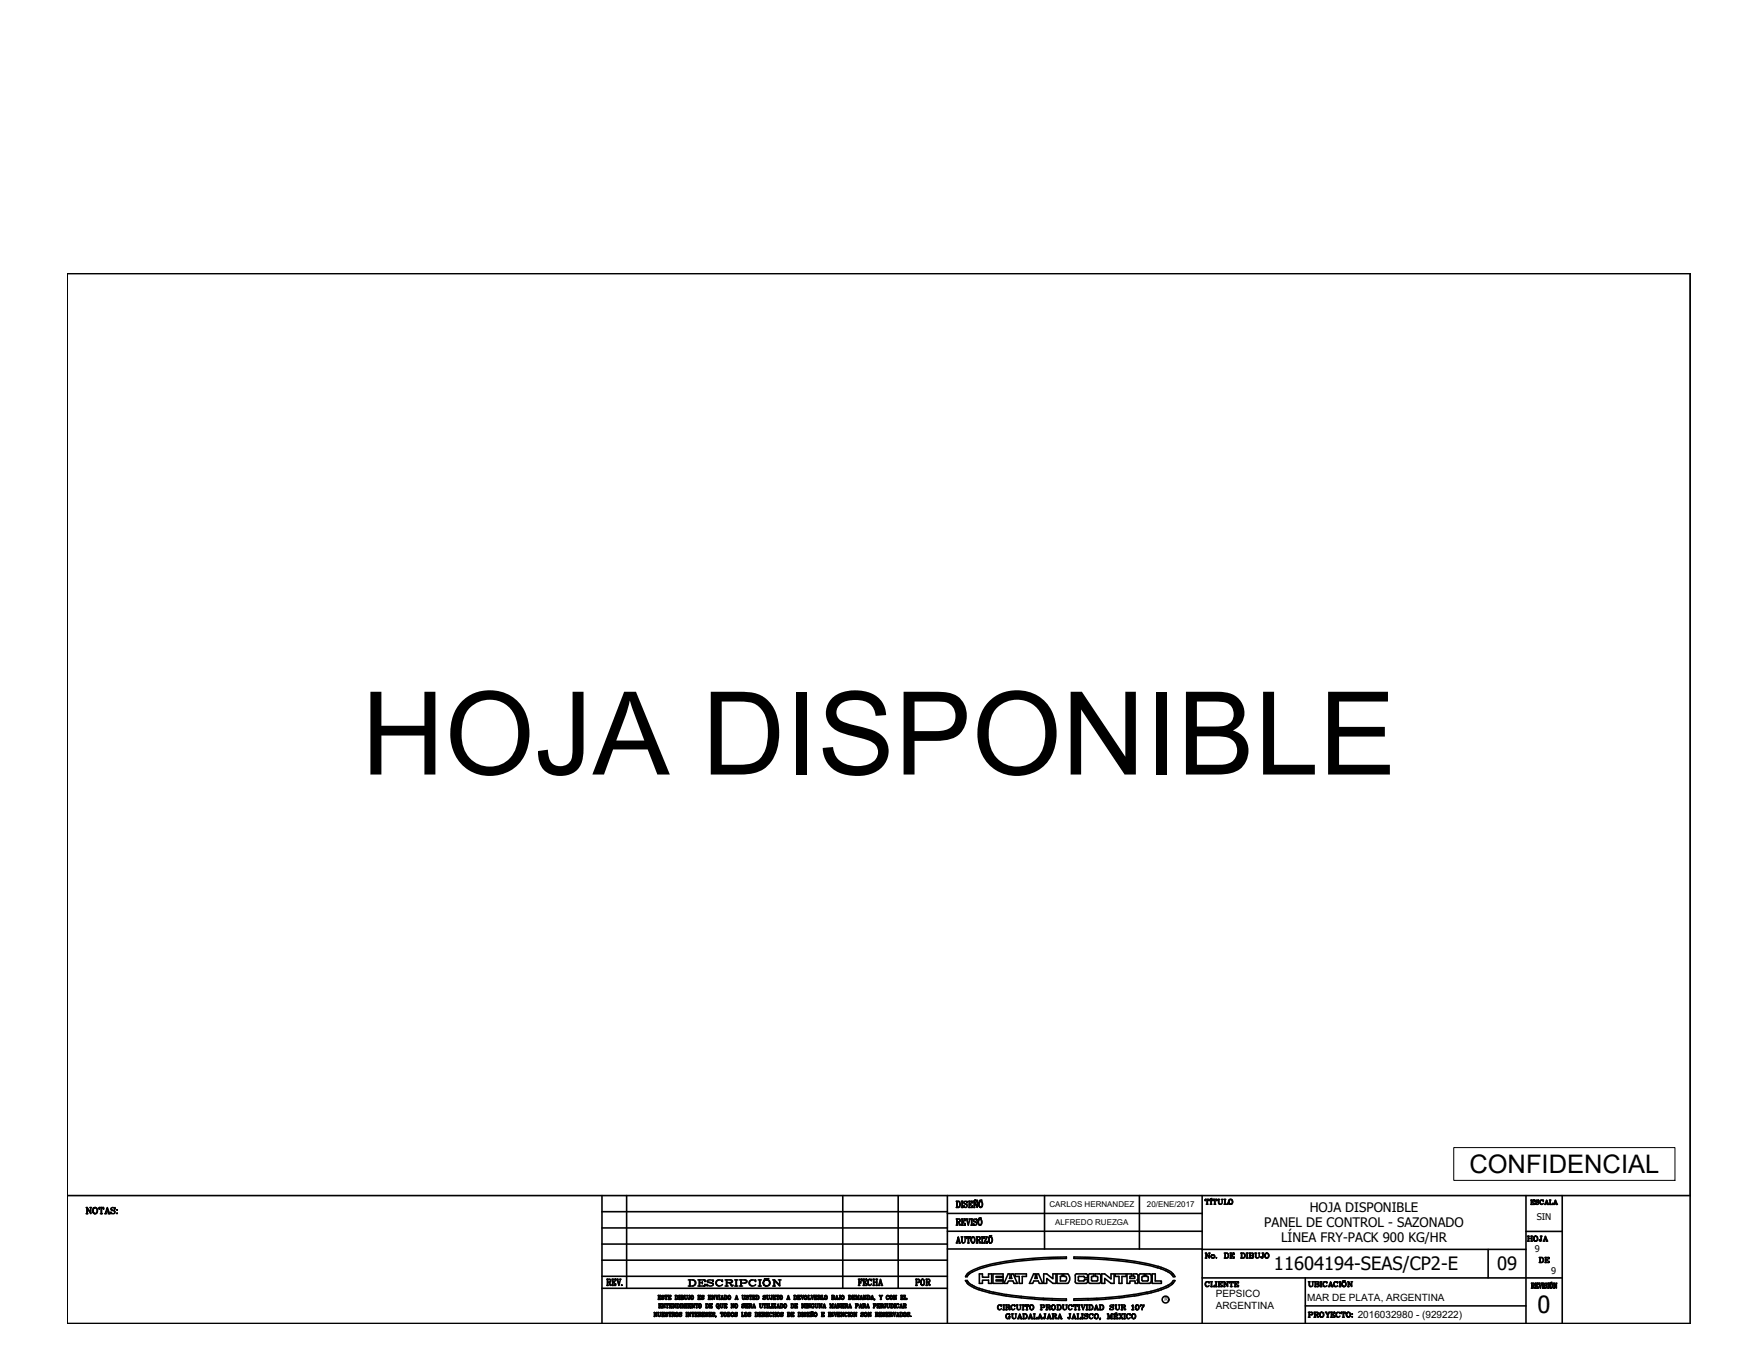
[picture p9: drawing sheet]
<svg xmlns="http://www.w3.org/2000/svg" width="279mm" height="216mm" viewBox="0 0 279 216" stroke-linecap="round" stroke-linejoin="round" font-family="sans-serif">
<defs><g id="words">
<text font-size="18.4" x="57.4" y="123">HOJA DISPONIBLE</text>
<text font-size="4.1" x="233.4" y="186.4">CONFIDENCIAL</text>
<text font-size="3.8" x="244.2" y="208.6">0</text>
<g font-size="3.5">
<text x="241.7" y="198.3">HOJA</text>
<text x="243.8" y="201.8">DE</text>
<text x="144.6" y="205.3">POR</text>
</g>
<g font-size="2.9">
<text x="202.4" y="201.8">11604194-SEAS/CP2-E</text>
<text x="237.8" y="201.8">09</text>
</g>
<g font-size="2.1">
<text x="200.8" y="195">PANEL DE CONTROL - SAZONADO</text>
<text x="203.5" y="197.3">LÍNEA FRY-PACK 900 KG/HR</text>
<text x="208" y="192.6">HOJA DISPONIBLE</text>
</g>
<g font-size="1.6">
<text x="193.1" y="206">PEPSICO</text>
<text x="193.1" y="207.9">ARGENTINA</text>
<text x="207.7" y="206.7">MAR DE PLATA, ARGENTINA</text>
<text x="215.7" y="209.4">2016032980 - (929222)</text>
</g>
<g font-size="1.5">
<text x="244.1" y="193.8">SIN</text>
<text x="243.8" y="198.9">9</text>
<text x="246.4" y="202.4">9</text>
</g>
<g font-size="1.3">
<text x="166.7" y="191.8">CARLOS HERNANDEZ</text>
<text x="182.2" y="191.8">20/ENE/2017</text>
<text x="167.6" y="194.6">ALFREDO RUEZGA</text>
</g>
<text font-size=".9" x="185" y="206.8">R</text>
</g></defs>
<!-- layer: 0 -->
<path d="M10.7 43.5h257.8v146.4h-257.8z" fill="none" stroke="#000" stroke-width=".16"/>
<!-- layer: Formato -->
<g fill="none" stroke="#000" stroke-width=".25">
<path d="M10.7 43.5h257.8v166.8h-257.8zM10.7 189.9h257.8M13.7 191.8h.2M13.7 192.8h.3M13.8 191.8v1M14.3 191.8h.2M14.4 192.7l-.5-.9v1M14.4 191.8v1l-.5-.9M15.1 191.8a.46 .46 0 0 0-.4 .7 .46 .46 0 0 0 .7 .2 .46 .46 0 0 0 .1-.6 .46 .46 0 0 0-.5-.2 .56 .56 0 0 0 .1 .9M15.2 191.8a.56 .56 0 0 1 0 1M15.8 191.8v.3v-.3h.7v.3l-.1-.3M15.9 192.8h.4"/>
<path d="M16.1 191.8v1M16.6 192.8h.3M16.7 192.8l.3-1 .4 1M16.8 192.5h.4M17 192l.3 .8M17.2 192.8h.3M17.6 192.1l.6 .2a.32 .32 0 0 1-.2 .6 .32 .32 0 0 1-.4-.4v.3l.1-.1M18.2 192l.1-.2v.3a.3 .3 0 0 0-.4-.3 .3 .3 0 0 0-.2 .4l.6 .3M18.5 192.2h.1zM18.5 192.8h.1zM95.6 195.1h54.9M95.6 192.5h54.9"/>
<path d="M95.6 197.6h54.9M95.6 189.9v20.4M99.5 189.9v14.8M133.9 189.9v14.8M142.7 189.9v14.8M150.5 189.9v20.4M150.5 195.6h40.5M150.5 192.8h40.5M150.5 198.4h40.5M151.9 190.8h.4a.58 .58 0 0 1 0 1h-.4M151.9 193.7h.4l.2 .2-.1 .2h-.4M151.9 197.5h.2"/>
<path d="M151.9 194.6h.2M152 197.5l.2-1 .3 1M152 190.8v1M152 193.7v.9M152 197.2h.4M152.2 194.1l.2 .4h.2M152.2 196.6l.2 .9M152.3 190.8a.64 .64 0 0 1 0 1M152.3 194.2l.1 .4 .2-.1M152.3 193.7l.2 .2-.2 .2M152.3 197.5h.3M152.7 196.5h.2"/>
<path d="M152.7 193.7h.6v.2v-.2M152.7 194.6h.6v-.2v.2M152.7 190.8h.3M152.7 191.8h.3M152.8 196.5v.7l.2 .3 .2-.1 .1-.2v-.7M152.8 196.5v.7l.2 .3M152.8 190.8v1M152.8 193.7v.9M152.9 190.8v1M152.9 193.7v.9M152.9 194.1h.2M153.1 193.9v.4"/>
<path d="M153.1 191.1l.5 .4v.2l-.2 .1h-.2l-.1-.3v.3v-.1M153.2 196.5h.2M153.5 193.7h.2M153.6 193.7l.2 .9 .3-.9M153.6 196.5v.3v-.3h.5v.3v-.3M153.6 191v-.2v.3v-.1a.24 .24 0 0 0-.4-.2 .24 .24 0 0 0 .1 .4l.3 .3M153.6 193.7l.2 .8M153.7 197.5h.3M153.8 196.5v1M153.8 190.8h.6v.3v-.3M153.8 191.8h.6v-.3v.3M153.9 193.7h.2"/>
<path d="M154 190.8v1M154 191.3h.2M154.2 191.1v.4M154.2 194.6h.3M154.2 193.7h.3M154.3 193.7v.9M154.4 193.7v.9M154.5 196.5a.54 .54 0 0 0-.3 .5 .54 .54 0 0 0 .4 .5 .55 .55 0 0 0-.1-1 .62 .62 0 0 0 0 1M154.6 196.5a.62 .62 0 0 1 0 1M154.6 193.9l.5 .4v.3h-.4l-.1-.2v.2l.1-.1M154.6 191.8h.2M154.6 190.9h.2"/>
<path d="M154.7 190.9v.9M154.8 190.7l.2 .1 .2-.1-.5 .1zM155.1 196.5h.4l.2 .2-.1 .2-.4 .1M155.1 197.5h.2M155.1 193.8v-.1v.2a.25 .25 0 0 0-.3-.2 .25 .25 0 0 0-.1 .3l.4 .3M155.1 190.9h.2M155.2 196.5v1M155.2 191.7l-.4-.8v.9M155.2 190.9v.9l-.4-.8M155.4 197l.2 .4h.1M155.5 197l.1 .5 .1-.2M155.5 193.6l.4-.1z"/>
<path d="M155.5 196.5l.2 .2-.2 .3M155.6 190.7h.4zM155.6 193.7a.54 .54 0 0 0-.2 .5 .54 .54 0 0 0 .3 .4 .55 .55 0 0 0 .3-.5 .55 .55 0 0 0-.4-.4 .66 .66 0 0 0 0 .9M155.7 193.7a.66 .66 0 0 1 0 .9M155.7 190.8a.55 .55 0 0 0-.2 .6 .55 .55 0 0 0 .3 .4 .54 .54 0 0 0 .3-.5 .54 .54 0 0 0-.4-.5 .65 .65 0 0 0 0 1M155.8 190.8a.65 .65 0 0 1 0 1M155.9 197.5h.3M155.9 196.5h.3M156 196.5v1M156.3 196.5v.3v-.3h.5l-.5 1M156.8 196.5l-.5 1h.5v-.3v.3M157.1 196.4l.4-.1z"/>
<path d="M157.3 196.5a.55 .55 0 0 0 .1 1 .54 .54 0 0 0 .2-.5 .54 .54 0 0 0-.3-.5 .62 .62 0 0 0 0 1M157.4 196.5a.62 .62 0 0 1 0 1M165.9 189.9v8.5M181 189.9v8.5M191 198.5h51.4M191 189.9v20.4M191.4 199.1h.2M191.4 199.9h.3M191.5 190.5l-.1 .3v-.3h.7v.3l-.1-.3M191.6 199.1v.8M191.6 191.3h.3M191.7 190.5v.8"/>
<path d="M191.8 190.5v.8M192 199.1h.2M192.1 199.8l-.5-.7v.8M192.1 199.1v.8l-.5-.7M192.2 191.3h.3M192.2 190.5h.3M192.3 190.5l.2-.1zM192.3 191.3v-.8l.1 .8M192.6 199.4a.26 .26 0 0 0-.1 .3 .26 .26 0 0 0 .4 0 .26 .26 0 0 0-.2-.3 .26 .26 0 0 0-.3 .2 .26 .26 0 0 0 .2 .3M192.7 190.5v.3v-.3h.6v.3l-.1-.3M192.7 199.4l.2 .2-.2 .3M192.8 191.3h.3"/>
<path d="M192.9 190.5v.8M193 190.5v.8M193.2 199.8h.1M193.4 190.5h.3M193.6 190.5v.6l.2 .2 .3-.1v-.7M193.6 190.5v.6l.2 .2M194 190.5h.3M194.4 191.3h.6v-.2v.2M194.4 190.5h.3M194.5 199.1h.4a.41 .41 0 0 1 .3 .4 .41 .41 0 0 1-.3 .4h-.4M194.5 190.5v.8M194.6 190.5v.8"/>
<path d="M194.6 199.1v.8M194.9 199.1a.42 .42 0 0 1 .2 .4 .42 .42 0 0 1-.2 .4M195.4 199.1h.6v.2v-.2M195.4 199.9h.6v-.2v.2M195.4 190.5a.38 .38 0 0 0-.3 .5 .38 .38 0 0 0 .5 .3 .38 .38 0 0 0 .1-.6 .36 .36 0 0 0-.5 .1 .36 .36 0 0 0 .2 .5M195.5 199.1v.8M195.5 190.5a.42 .42 0 0 1 .3 .4 .42 .42 0 0 1-.3 .4M195.5 199.5h.3M195.8 199.3v.3M197.1 199.1h.4a.4 .4 0 0 1 .3 .4 .4 .4 0 0 1-.3 .4h-.4M197.2 199.1v.8M197.5 199.1a.42 .42 0 0 1 .2 .4 .42 .42 0 0 1-.2 .4"/>
<path d="M198 199.1h.3M198 199.9h.3M198.1 199.1v.8M198.4 199.1h.6l.1 .2-.2 .2M198.4 199.9l.7-.1v-.2l-.2-.1 .2 .1-.2 .3M198.5 199.1v.8M198.6 199.1v.8M198.9 199.1l.2 .1-.1 .2-.4 .1M199.3 199.1h.3M199.4 199.1v.6l.3 .2 .3-.1v-.7M199.5 199.1v.6l.2 .2M199.9 199.1h.2"/>
<path d="M200.5 199.1h.2M200.6 199.1l-.1 .8M200.6 199.1v.7l-.2 .1-.1-.2M201.2 199.1a.37 .37 0 0 0-.4 .3 .37 .37 0 0 0 .3 .4 .37 .37 0 0 0 .5-.3 .35 .35 0 0 0-.5-.4 .35 .35 0 0 0-.1 .6l.2 .2M201.3 199.1a.43 .43 0 0 1 .2 .4 .43 .43 0 0 1-.2 .4M236.4 198.5v4.5M242.4 195.6h5.7M242.4 189.9v20.4M243.1 190.7h.6v.1v-.1M243.1 191.3h.6v-.2v.2M243.3 190.7v.6M243.3 191h.2"/>
<path d="M243.5 190.8v.3M243.9 190.8l.5 .2a.24 .24 0 0 1-.2 .3 .24 .24 0 0 1-.3-.2v.2v-.1M244.4 190.7v.1a.23 .23 0 0 0-.3-.2 .23 .23 0 0 0-.1 .3l.4 .2M244.9 190.7a.36 .36 0 0 0-.3 .3 .36 .36 0 0 0 .3 .3M245.1 190.7v.1v-.1a.31 .31 0 0 0-.4 .1 .31 .31 0 0 0 0 .4 .31 .31 0 0 0 .4 0M245.3 191.3h.3M245.4 191.3l.3-.6 .2 .6M245.5 191.1h.3M245.7 190.7l.2 .6M245.8 191.3h.2M246.1 191.3h.5v-.2v.2M246.1 190.7h.2"/>
<path d="M246.2 190.7v.6M246.7 191.3h.3M246.8 191.3l.3-.6 .2 .6M246.9 191.1h.3M247.1 190.7l.2 .6M247.2 191.3h.2M248.1 189.9v20.4M95.6 200.2h54.9M95.6 204.7h54.9M95.6 202.8h54.9M96.4 203.2h.4l.2 .2-.1 .3h-.4M96.4 204.2h.2"/>
<path d="M96.5 203.2v1M96.7 203.7l.2 .4h.1M96.8 203.7l.1 .5h.1v-.1M96.8 203.2l.2 .2-.2 .3M97.2 203.2h.6v.3v-.3M97.2 204.2h.6v-.3v.3M97.3 203.2v1M97.3 203.7h.3M97.6 203.5v.4M98 203.2h.2M98.1 203.2l.2 1 .3-1M98.1 203.2l.2 .9"/>
<path d="M98.4 203.2h.2M98.7 204.1v.1zM103.9 208.5h.1M103.9 209.1h.1M104 208.5v.6M104.2 208.5h.2M104.3 209.1l-.3-.6v.6M104.3 208.5v.6l-.3-.5M104.5 208.5h.2M104.5 205.8h.5v.2l-.1-.2M104.5 206.4h.5v-.1l-.1 .1M104.6 208.5v.5l.1 .1 .3-.1v-.5"/>
<path d="M104.6 208.5v.5l.1 .1M104.6 205.8v.6M104.6 207.1h.5v.2l-.1-.2M104.6 207.8h.5v-.2l-.1 .2M104.6 206.1h.2M104.7 207.1v.7M104.7 207.4h.2M104.8 206v.2M104.9 208.5h.1M104.9 207.3v.3M105.1 206l.3 .1a.19 .19 0 0 1-.1 .3 .19 .19 0 0 1-.2-.1v.1v-.1M105.1 208.5h.4v.2v-.2"/>
<path d="M105.1 209.1h.4v-.1v.1M105.2 207.1h.1v.7v-.7l.3 .6M105.2 207.8h.2M105.2 208.5v.6M105.2 208.8h.2M105.4 208.7v.2M105.4 205.9l.1-.1v.2l-.3-.2-.1 .2 .4 .2M105.5 207.1h.2M105.6 207.1v.7l-.3-.6M105.6 205.8v.2v-.2h.4v.2v-.2M105.7 208.7l.4 .2-.1 .2h-.2l-.1-.1v.1v-.1M105.7 206.4h.2"/>
<path d="M105.8 205.8v.6M105.8 207.1v.2v-.2h.4v.2v-.2M105.9 207.8h.2M106 207.1v.7M106 208.6l.1-.1v.2a.17 .17 0 0 0-.2-.2 .18 .18 0 0 0-.2 .3l.4 .1M106.1 205.8h.4v.2v-.2M106.1 206.4h.4v-.1v.1M106.2 205.8v.6M106.2 206.1h.2M106.2 208.5v.2v-.2h.4v.2v-.2M106.3 207.1h.4v.2v-.2M106.3 207.8h.4v-.2v.2"/>
<path d="M106.3 209.1h.2M106.4 206v.2M106.4 207.1v.7M106.4 208.5v.6M106.4 207.4h.2M106.6 207.3v.3M106.7 208.5h.4l.1 .1-.1 .2h-.3M106.7 209.1h.2M106.8 208.5v.6M106.9 207.1h.1M106.9 207.8h.1M106.9 207.1v.7"/>
<path d="M107 208.8l.2 .3M107 208.5l.1 .1-.1 .2 .1 .3 .1-.1M107.2 207.1h.2M107.2 205.8h.3a.34 .34 0 0 1 .2 .3 .34 .34 0 0 1-.2 .3h-.3M107.3 207.7l-.3-.6v.7M107.3 207.1v.7l-.3-.6M107.3 205.8v.6M107.5 207.1h.2a.34 .34 0 0 1 .2 .4 .34 .34 0 0 1-.2 .3h-.2M107.5 205.8a.35 .35 0 0 1 0 .6M107.5 208.5a.27 .27 0 0 0-.2 .4 .27 .27 0 0 0 .4 .1 .25 .25 0 0 0 0-.3 .25 .25 0 0 0-.3-.1l-.1 .4 .2 .1M107.5 208.5a.36 .36 0 0 1 0 .6M107.6 207.1v.7"/>
<path d="M107.7 207.1a.35 .35 0 0 1 0 .7M107.8 206.4h.2M107.8 205.8h.2M107.9 208.7l.4 .2-.1 .2h-.2l-.1-.1v.1v-.1M107.9 205.8v.6M108 207.1h.2M108 207.8h.2M108.1 205.8l.4 .1v.1l-.1 .1M108.1 206.4h.4v-.2l-.1-.1 .1 .1-.1 .2M108.1 207.1v.7M108.2 205.8v.6M108.2 208.6l.1-.1v.2a.17 .17 0 0 0-.2-.2 .18 .18 0 0 0-.2 .3l.4 .1"/>
<path d="M108.3 207.1h.1l.2 .6M108.3 207.8h.2M108.4 205.8l.1 .2-.3 .1M108.4 207.8v-.7l.2 .7 .2-.7v.7M108.7 205.8h.2M108.7 207.8h.2M108.8 207.1h.1M108.8 207.1v.7M109 208.5h.1M109 209.1h.1M109 207.1h.2M109 207.8h.2"/>
<path d="M109 208.5v.6M109.1 205.8h.1M109.1 207.1v.7M109.1 208.5v.6M109.1 205.8v.5l-.1 .1-.2-.1v-.5v.5l.1 .1M109.2 208.5h.2M109.2 209.1h.2M109.3 207.1h.4v.2v-.2M109.3 207.8h.4v-.2v.2M109.3 203.3h.7a.49 .49 0 0 1 .5 .5 .49 .49 0 0 1-.5 .5h-.7M109.3 208.5v.6M109.4 206.3l.1 .1v-.6v.6"/>
<path d="M109.4 207.1v.7M109.4 207.4h.2M109.4 205.8h.2M109.5 203.3v1M109.6 207.3v.3M109.6 203.3v1M109.6 208.5h.2M109.7 209.1l-.3-.6v.6M109.7 208.5v.6l-.3-.5M109.8 207.1h.1M109.8 207.8h.2M109.9 208.5v.2v-.2h.4v.2l-.1-.2"/>
<path d="M109.9 205.8a.27 .27 0 0 0-.2 .4 .27 .27 0 0 0 .4 .1 .26 .26 0 0 0 0-.3 .26 .26 0 0 0-.3-.1 .36 .36 0 0 0 .1 .5M109.9 207.1v.7M109.9 205.8a.36 .36 0 0 1 0 .6M110 209.1h.2M110 203.3a.49 .49 0 0 1 .5 .5 .49 .49 0 0 1-.5 .5M110.1 208.5v.6M110.2 207.1h.1M110.3 207.7l-.4-.6v.7M110.3 207.1v.7l-.4-.6M110.4 208.5h.4v.2v-.2M110.4 209.1h.4v-.1v.1M110.5 208.5v.6"/>
<path d="M110.5 207.1v.2v-.2h.4v.2l-.1-.2M110.5 208.8h.1M110.6 207.8h.2M110.6 208.7v.2M110.6 207.1v.7M110.7 207.1v.7M110.9 203.3h1.1v.3l-.1-.3M110.9 204.3h1.1v-.3l-.1 .3M110.9 205.8h.4v.2v-.2M110.9 206.4h.4v-.1v.1M110.9 208.5l.4 .1v.2h-.3M110.9 209.1h.2"/>
<path d="M110.9 205.8v.6M111 206.1h.1M111 208.5v.6M111.1 203.3v1M111.1 206v.2M111.1 203.8h.5M111.2 207.1a.27 .27 0 0 0-.3 .4 .27 .27 0 0 0 .5 .1 .25 .25 0 0 0 0-.3 .25 .25 0 0 0-.4-.1v.3l.2 .3M111.2 208.8l.2 .3M111.2 207.1a.36 .36 0 0 1 0 .7M111.2 208.5l.1 .1-.1 .2 .1 .3 .1-.1M111.4 206l.3 .1a.19 .19 0 0 1 0 .3 .19 .19 0 0 1-.3-.1v.1v-.1M111.5 208.5h.4v.2v-.2"/>
<path d="M111.5 209.1h.4v-.1v.1M111.6 203.6v.4M111.6 208.5v.6M111.6 208.8h.2M111.7 205.9l.1-.1v.2a.18 .18 0 0 0-.2-.2 .18 .18 0 0 0-.2 .2l.4 .2M111.8 208.7v.2M112.1 208.7l.3 .2v.2h-.3v-.1v.1v-.1M112.1 207.1h.3a.34 .34 0 0 1 .2 .4 .34 .34 0 0 1-.2 .3h-.3M112.2 207.1v.7M112.3 203.5l1 .5a.46 .46 0 0 1-.8 .2l-.2-.2v.3l.1-.1M112.4 207.1a.35 .35 0 0 1 0 .7M112.4 208.6v-.1v.2a.17 .17 0 0 0-.2-.2 .17 .17 0 0 0-.1 .3l.3 .1"/>
<path d="M112.5 205.8h.4v.2v-.2M112.5 206.4h.4v-.1v.1M112.6 205.8v.6M112.6 208.5h.4v.2v-.2M112.6 209.1h.4v-.1v.1M112.6 206.1h.2M112.7 208.5v.6M112.7 207.1h.4v.2v-.2M112.7 207.8h.4v-.2v.2M112.7 208.8h.1M112.8 206v.2M112.8 207.1v.7"/>
<path d="M112.8 207.4h.2M112.8 208.7v.2M113 207.3v.3M113.1 206.4h.1M113.1 205.8h.1M113.1 205.8v.6M113.1 208.7l.4 .2v.2h-.3l-.1-.1v.1l.1-.1M113.2 203.5l.1-.2v.3a.6 .6 0 0 0-1-.1l1 .5M113.4 205.8h.1M113.5 206.4l-.3-.6v.6M113.5 205.8v.6l-.3-.5M113.5 208.6v-.1v.2a.17 .17 0 0 0-.2-.2 .17 .17 0 0 0-.1 .3l.3 .1"/>
<path d="M113.7 205.8h.1M113.7 209.1v.2M113.9 207.7l.1-.1 .1 .3 .1-.1M114 207.1a.28 .28 0 0 0-.2 .4 .28 .28 0 0 0 .4 .2 .29 .29 0 0 0 0-.4 .29 .29 0 0 0-.3-.1 .38 .38 0 0 0 .1 .6M114 205.8h.1M114 207.1a.39 .39 0 0 1 0 .7M114.1 207.7l.1 .1M114.1 205.8l-.2 .6-.2-.6 .2 .5M114.2 206.4h.2M114.2 205.8h.2M114.2 203.3a.49 .49 0 0 0-.4 .5 .49 .49 0 0 0 .4 .5M114.3 205.8v.6"/>
<path d="M114.4 207.1h.2M114.5 207.1v.5l.1 .2 .2-.1v-.6M114.5 207.1v.5l.1 .2M114.5 206.4h.1M114.5 208.5v.2v-.2h.4v.2l-.1-.2M114.6 209.1h.2M114.6 206.3h.2M114.6 208.5v.6M114.7 208.5v.6M114.7 203.5l.1 .1v-.3l-.1 .2a.53 .53 0 0 0-.8-.1 .53 .53 0 0 0 .1 .8l.3 .1 .5-.2M114.7 205.9l.2 .5-.2-.6-.2 .6M114.8 207.1h.1"/>
<path d="M114.8 206.4h.2M115 207.1h.4v.2v-.2M115 207.8h.4v-.2v.2M115 205.8h.3a.34 .34 0 0 1 .2 .3 .34 .34 0 0 1-.2 .3h-.3M115.1 207.1v.7M115.1 205.8v.6M115.1 207.4h.2M115.2 208.5a.27 .27 0 0 0-.3 .4 .27 .27 0 0 0 .5 .1 .27 .27 0 0 0 0-.3 .27 .27 0 0 0-.3-.2 .38 .38 0 0 0 .1 .6M115.2 203.3h.8l.3 .2-.1 .2-.7 .1M115.2 204.3h.5M115.2 208.5a.36 .36 0 0 1 0 .6M115.3 207.3v.3"/>
<path d="M115.3 205.8a.38 .38 0 0 1 0 .6M115.4 203.3v1M115.5 203.3v1M115.6 208.5h.2a.34 .34 0 0 1 .2 .3 .34 .34 0 0 1-.2 .3h-.2M115.6 208.5v.6M115.7 208.5v.6M115.8 203.8l.4 .4h.2M115.8 205.8a.27 .27 0 0 0-.2 .4 .27 .27 0 0 0 .4 .1 .25 .25 0 0 0 0-.4 .25 .25 0 0 0-.3 0v.4l.1 .1M115.8 208.5a.35 .35 0 0 1 0 .6M115.9 205.8a.36 .36 0 0 1 0 .6M115.9 203.8l.3 .5 .2-.1M116 203.3l.3 .2-.1 .2-.2 .1"/>
<path d="M116.1 207.1h.1M116.1 207.8h.2M116.2 207.1v.7M116.3 208.5a.27 .27 0 0 0-.2 .4 .27 .27 0 0 0 .4 .1 .27 .27 0 0 0 .1-.3 .27 .27 0 0 0-.3-.2 .38 .38 0 0 0 0 .6M116.4 208.5a.36 .36 0 0 1 0 .6M116.5 207.1h.1M116.6 207.7l-.4-.6v.7M116.6 207.1v.7l-.4-.6M116.7 204.3h.5M116.7 203.3h.5M116.7 208.7l.4 .2-.1 .2h-.2l-.1-.1v.1v-.1M116.8 206.4h.1"/>
<path d="M116.8 206.4l.2-.6 .2 .6M116.9 206.3h.2M116.9 207.1a.28 .28 0 0 0-.2 .4 .28 .28 0 0 0 .4 .2 .27 .27 0 0 0 .1-.4 .27 .27 0 0 0-.4-.1v.4l.1 .2M116.9 203.3v1M117 207.1a.39 .39 0 0 1 0 .7M117 203.3v1M117 205.9l.1 .5M117.1 208.6v-.1v.2a.17 .17 0 0 0-.2-.2 .17 .17 0 0 0-.1 .3l.3 .1M117.1 206.4h.1M117.5 203.3h.8l.3 .2-.1 .3h-.8M117.5 204.3h.4M117.7 203.3v1"/>
<path d="M117.8 209.1h.4v-.1v.1M117.8 208.5h.2M117.9 207.3l.3 .2a.19 .19 0 0 1-.1 .3 .19 .19 0 0 1-.2-.2v.2v-.1M117.9 205.8h.2M117.9 208.5v.6M117.9 205.8v.5l.2 .1 .2-.1v-.5M118 205.8v.5l.1 .1M118.2 207.2v-.1v.2a.18 .18 0 0 0-.2-.2 .18 .18 0 0 0-.1 .3l.3 .2M118.2 205.8h.2M118.3 203.3l.3 .2v.2l-.3 .1M118.4 207.1h.4v.2v-.2M118.4 207.8h.4v-.2v.2"/>
<path d="M118.5 208.5a.28 .28 0 0 0-.2 .4 .28 .28 0 0 0 .3 .1 .27 .27 0 0 0 .1-.3 .27 .27 0 0 0-.4-.1v.4l.2 .1M118.5 207.1v.7M118.5 206l.3 .1a.19 .19 0 0 1 0 .3 .19 .19 0 0 1-.3-.1v.1v-.1M118.5 207.4h.2M118.5 208.5a.39 .39 0 0 1 0 .6M118.7 207.3v.3M118.8 205.9l.1-.1v.2a.18 .18 0 0 0-.2-.2 .18 .18 0 0 0-.2 .2l.4 .2M118.9 208.7l.3 .2v.2h-.3v-.1v.1v-.1M118.9 207.1h.4l.1 .2-.1 .1h-.3M118.9 207.8h.2M119 207.1v.7M119 205.8v.2v-.2h.4v.2v-.2"/>
<path d="M119.1 206.4h.2M119.2 207.4l.2 .3M119.2 208.6v-.1v.2a.17 .17 0 0 0-.2-.2 .17 .17 0 0 0-.1 .3l.3 .1M119.2 205.8v.6M119.3 207.1l.1 .2-.1 .1v.3h.1M119.5 203.3a.49 .49 0 0 0-.5 .5 .49 .49 0 0 0 .5 .5M119.5 205.8h.5v.2l-.1-.2M119.5 206.4h.5v-.1l-.1 .1M119.5 207.8h.2M119.6 207.8l.2-.7 .2 .7M119.6 205.8v.6M119.6 206.1h.2"/>
<path d="M119.6 207.6h.3M119.8 207.2l.1 .6M119.8 206v.2M119.9 207.8h.1M119.9 208.5h.3a.35 .35 0 0 1 0 .6h-.3M120 203.5v.1v-.3v.2a.53 .53 0 0 0-.9-.1 .53 .53 0 0 0 .2 .8l.3 .1 .4-.2M120 208.5v.6M120.1 205.8h.3a.35 .35 0 0 1 0 .6h-.3M120.2 205.8v.6M120.2 208.5a.38 .38 0 0 1 0 .6M120.4 205.8a.38 .38 0 0 1 0 .6M120.4 204.3h.5"/>
<path d="M120.4 203.3h.5M120.5 208.5h.5v.2l-.1-.2M120.5 209.1h.5v-.1l-.1 .1M120.6 208.5v.6M120.6 207.1h.2M120.6 208.8h.2M120.7 203.3v1M120.7 207.1v.6l.2 .1 .2-.2v-.5M120.7 207.1v.5l.2 .2M120.8 208.7v.2M121 207.1h.2M121.1 208.5l.4 .1v.2h-.3"/>
<path d="M121.1 209.1h.2M121.2 208.5v.6M121.2 206l.4 .2a.18 .18 0 0 1-.1 .2 .18 .18 0 0 1-.3-.1v.1v-.1M121.3 207.1v.2v-.2h.4v.2v-.2M121.3 208.8l.2 .3M121.4 207.8h.2M121.4 208.5l.1 .1-.1 .2v.3l.1-.1M121.4 203.2l.7-.1zM121.5 207.1v.7M121.6 205.9v-.1v.2a.17 .17 0 0 0-.2-.2 .17 .17 0 0 0-.2 .2l.4 .2M121.7 208.5h.4v.2v-.2M121.7 209.1h.4v-.1v.1"/>
<path d="M121.7 203.3a.53 .53 0 0 0-.4 .9 .53 .53 0 0 0 .9-.1 .5 .5 0 0 0-.2-.7 .5 .5 0 0 0-.7 .3 .5 .5 0 0 0 .4 .6M121.7 208.5v.6M121.8 205.8h.1M121.8 208.8h.1M121.8 207.1h.2M121.8 207.8h.2M121.8 203.3a.49 .49 0 0 1 .5 .5 .49 .49 0 0 1-.5 .5M121.8 205.8v.5l.2 .1 .2-.1v-.5M121.9 205.8v.5l.1 .1M121.9 207.1v.7M121.9 208.7v.2M122.1 207.8h.4v-.2l-.1 .2"/>
<path d="M122.1 207.1h.2M122.1 205.8h.2M122.2 207.1v.7M122.4 208.5a.38 .38 0 0 0 0 .6M122.4 206.3l.2 .1v-.6l-.1 .6M122.5 205.8h.2M122.5 207.1h.2M122.5 207.8h.2M122.6 208.6v.1v-.2v.1l-.1-.1a.28 .28 0 0 0-.3 .4 .28 .28 0 0 0 .4 .1M122.6 207.1v.7M122.7 204.3h.5M122.7 203.3h.3"/>
<path d="M122.8 208.5h.2M122.8 209.1h.2M122.8 205.8h.4v.2v-.2M122.8 206.4h.4v-.1v.1M122.9 207.1l-.1 .2v-.2h.4l-.3 .7M122.9 205.8v.6M122.9 208.5v.6M122.9 208.8h.3M122.9 206.1h.1M122.9 203.3v1M123 206v.2M123.1 208.5h.2"/>
<path d="M123.1 209.1h.2M123.2 207.1l-.4 .7h.4v-.2v.2M123.2 208.5v.6M123.4 205.8l-.1 .2v-.2h.4v.2v-.2M123.4 207.8h.1M123.5 206.4h.1M123.5 207.6h.2M123.5 205.8v.6M123.6 207.2l.2 .6-.2-.7-.2 .7M123.6 208.5a.27 .27 0 0 0-.2 .4 .27 .27 0 0 0 .4 .1 .25 .25 0 0 0 0-.3 .25 .25 0 0 0-.3-.1v.4l.1 .1M123.6 208.5a.36 .36 0 0 1 0 .6M123.6 203.3h.5"/>
<path d="M123.7 207.8h.2M123.9 204.2l-.9-.9v1M123.9 203.3v1l-.9-.9M123.9 207.1h.3a.34 .34 0 0 1 .2 .4 .34 .34 0 0 1-.2 .3h-.3M124 208.7l.4 .2-.1 .2h-.2l-.1-.1v.1v-.1M124 207.1v.7M124 205.8a.28 .28 0 0 0-.2 .4 .28 .28 0 0 0 .4 .1 .29 .29 0 0 0 .1-.3 .29 .29 0 0 0-.3-.1 .38 .38 0 0 0 0 .5M124.1 205.8a.39 .39 0 0 1 0 .6M124.2 207.1a.38 .38 0 0 1 0 .7M124.3 208.6l.1-.1v.2a.17 .17 0 0 0-.2-.2 .18 .18 0 0 0-.2 .3l.4 .1M124.7 207.1a.27 .27 0 0 0-.2 .4 .27 .27 0 0 0 .4 .1 .25 .25 0 0 0 0-.3 .25 .25 0 0 0-.3-.1v.4l.1 .2M124.7 207.1a.36 .36 0 0 1 0 .7"/>
<path d="M125 206.4h.1M125 206.4l.2-.6 .2 .6M125.1 208.5h.2a.34 .34 0 0 1 .2 .3 .34 .34 0 0 1-.2 .3h-.2M125.1 206.3h.2M125.1 208.5v.6M125.2 208.5v.6M125.2 205.9l.2 .5M125.3 206.4h.2M125.3 208.5a.35 .35 0 0 1 0 .6M125.7 207.1h.2a.34 .34 0 0 1 .2 .4 .34 .34 0 0 1-.2 .3h-.2M125.7 208.5h.4v.2v-.2M125.7 209.1h.4v-.1v.1"/>
<path d="M125.7 207.1v.7M125.7 208.5v.6M125.8 207.1v.7M125.8 208.5v.6M125.8 208.8h.1M125.9 207.1a.35 .35 0 0 1 0 .7M125.9 208.7v.2M126.1 205.8h.3a.34 .34 0 0 1 .1 .3 .34 .34 0 0 1-.1 .3h-.3M126.2 205.8v.6M126.2 207.1h.4v.2v-.2M126.2 207.8h.4v-.2v.2M126.3 207.1v.7"/>
<path d="M126.3 207.4h.2M126.4 205.8a.35 .35 0 0 1 0 .6M126.5 207.3v.3M126.7 205.8h.4v.2v-.2M126.7 206.4h.4v-.1v.1M126.8 205.8v.6M126.8 208.5h.2a.34 .34 0 0 1 .2 .3 .34 .34 0 0 1-.2 .3h-.2M126.8 206.1h.1M126.8 208.5v.6M126.9 208.5v.6M126.9 206v.2M127 208.5a.35 .35 0 0 1 0 .6"/>
<path d="M127.2 205.8h.2M127.3 205.8l.2 .6 .2-.6M127.3 205.8l.2 .5M127.3 207.1h.2M127.3 207.8h.2M127.3 208.5h.2M127.3 209.1h.2M127.4 207.1v.7M127.4 208.5v.6M127.5 208.5v.6M127.6 205.8h.1M127.6 208.7l.4 .2v.2h-.3l-.1-.1v.1l.1-.1"/>
<path d="M127.7 207.1h.1M127.8 207.7l-.3-.6v.7M127.8 207.1v.7l-.3-.6M127.9 205.8a.28 .28 0 0 0-.2 .4 .28 .28 0 0 0 .4 .1 .29 .29 0 0 0 .1-.3 .29 .29 0 0 0-.3-.1 .38 .38 0 0 0 0 .5M127.9 207.1h.2M127.9 207.8h.2M128 208.6v-.1v.2a.17 .17 0 0 0-.2-.2 .17 .17 0 0 0-.1 .3l.3 .1M128 205.8a.39 .39 0 0 1 0 .6M128 207.1v.7M128.2 208.5h.4v.2v-.2M128.2 209.1h.4v-.1v.1M128.2 207.1h.1"/>
<path d="M128.2 207.8h.2M128.3 208.5v.6M128.3 208.8h.1M128.3 207.1v.7M128.3 206.4h.4v-.1v.1M128.3 205.8h.2M128.4 205.8v.6M128.4 208.7v.2M128.6 207.1h.1M128.7 207.7l-.4-.6v.7M128.7 207.1v.7l-.4-.6M128.7 208.6h.1v.5v-.5l.3 .5"/>
<path d="M128.7 209.1h.2M128.8 205.8h.2M128.9 205.8l.2 .6 .2-.6M128.9 208.4l.1 .1 .1-.1-.3 .1zM128.9 205.8l.2 .5M129 207.1a.35 .35 0 0 0 0 .7M129.1 208.6h.1M129.1 208.6v.5l-.3-.5M129.1 205.8h.2M129.1 207.5h.2M129.2 207.2l.1 .1v-.2l-.1 .1-.1-.1a.28 .28 0 0 0-.3 .4 .28 .28 0 0 0 .4 .2M129.2 207.5v.3"/>
<path d="M129.3 207.5v.3M129.4 205.8h.4v.2l-.1-.2M129.4 206.4h.4v-.1l-.1 .1M129.4 205.8v.6M129.5 206.1h.1M129.5 205.8v.6M129.5 207.1h.1M129.5 207.1v.5l.2 .2 .2-.1v-.6M129.5 208.5a.27 .27 0 0 0-.2 .4 .27 .27 0 0 0 .4 .1 .25 .25 0 0 0 0-.3 .25 .25 0 0 0-.3-.1v.4l.1 .1M129.6 207.1v.5l.1 .2M129.6 208.5a.36 .36 0 0 1 0 .6M129.6 206v.2"/>
<path d="M129.8 207.1h.2M129.9 205.8l.4 .1v.2h-.3M129.9 206.4h.2M130 205.8v.6M130.1 207.1h.1M130.1 207.8h.1M130.1 206.1l.3 .3M130.2 207.1v.7M130.2 206.1l.1 .3 .1-.1M130.2 205.8l.1 .1-.1 .2M130.4 207.1h.2M130.5 206.4h.4v-.1v.1"/>
<path d="M130.5 208.5h.4v.2v-.2M130.5 209.1h.4v-.1v.1M130.5 205.8h.2M130.5 207.7l-.3-.6v.7M130.5 207.1v.7l-.3-.6M130.5 208.5v.6M130.6 205.8v.6M130.6 208.5v.6M130.6 208.8h.1M130.7 207.8h.2M130.7 208.7v.2M130.8 207.8l.1-.7 .2 .7"/>
<path d="M130.8 207.6h.2M130.9 207.2l.2 .6M131 207.8h.2M131.2 205.8a.27 .27 0 0 0-.3 .4 .27 .27 0 0 0 .5 .1 .25 .25 0 0 0 0-.4 .25 .25 0 0 0-.4 0v.4l.2 .1M131.2 205.8a.36 .36 0 0 1 0 .6M131.6 208.5h.2M131.6 209.1h.2M131.7 208.5v.6M131.8 207.1h.1l.2 .6M131.8 207.8h.2M131.9 208.5h.1M131.9 209.1h.1"/>
<path d="M132 208.5v.6M132.1 205.8l.4 .1-.1 .2M132.1 206.4h.4l-.1-.3 .1 .1-.1 .2M132.2 205.8v.6M132.2 207.8h.2M132.2 208.5h.2M132.3 209.1l-.3-.6v.6M132.3 208.5v.6l-.3-.5M132.4 207.1h-.1v.7v-.7l-.2 .7-.2-.7v.7M132.4 205.8l.1 .1v.2h-.3M132.5 207.8h.1M132.5 208.5h.1"/>
<path d="M132.5 207.8l.2-.7 .2 .7M132.5 208.5l.2 .6 .2-.6M132.6 208.5l.1 .5M132.6 207.6h.2M132.7 206.4h.1M132.7 207.2l.2 .6M132.7 206.4l.2-.6 .2 .6M132.8 206.3h.2M132.8 207.8h.2M132.8 208.5h.2M132.9 205.9l.2 .5M133 206.4h.2"/>
<path d="M133 207.1h.1v.7v-.7l.3 .6M133 208.5h.4v.2v-.2M133 209.1h.4v-.1v.1M133 207.8h.2M133.1 208.5v.6M133.1 208.8h.2M133.3 206.3l.1 .1v-.6v.6M133.3 208.7v.2M133.3 205.8h.2M133.4 207.1h.1M133.4 207.1v.7l-.3-.6M133.6 208.5h.1v.6v-.6l.3 .6"/>
<path d="M133.6 209.1h.1M133.6 207.1h.5v.2l-.1-.2M133.6 207.8h.5v-.2l-.1 .2M133.7 207.1v.7M133.7 207.4h.2M133.8 205.8a.27 .27 0 0 0-.2 .4 .27 .27 0 0 0 .4 .1 .26 .26 0 0 0 .1-.3 .26 .26 0 0 0-.3-.1 .36 .36 0 0 0 0 .5M133.9 205.8a.36 .36 0 0 1 0 .6M133.9 207.3v.3M133.9 208.5h.2M134 208.5v.6l-.3-.5M134.2 207.1h.3l.1 .2v.1h-.3M134.2 207.8h.2"/>
<path d="M134.3 207.1v.7M134.4 208.5a.38 .38 0 0 0 0 .6M134.4 207.4l.3 .3M134.5 207.1l.1 .2-.1 .1 .1 .3h.1M134.5 208.6l.1 .1v-.2l-.1 .1-.1-.1a.28 .28 0 0 0-.2 .4 .28 .28 0 0 0 .3 .1h.1M134.7 208.5h.2M134.7 209.1h.2M134.8 205.8h.2a.34 .34 0 0 1 .2 .3 .34 .34 0 0 1-.2 .3h-.2M134.8 207.8h.1M134.8 207.8l.2-.7 .2 .7M134.8 208.5v.6M134.9 205.8v.6"/>
<path d="M134.9 207.6h.2M135 207.2l.2 .6M135 205.8a.35 .35 0 0 1 0 .6M135.1 207.8h.1M135.2 208.5a.28 .28 0 0 0-.2 .4 .28 .28 0 0 0 .4 .1 .3 .3 0 0 0 0-.3 .3 .3 0 0 0-.2-.2 .4 .4 0 0 0 0 .6M135.3 208.5a.39 .39 0 0 1 0 .6M135.3 205.8h.5v.2l-.1-.2M135.3 206.4h.5v-.1l-.1 .1M135.4 205.8v.6M135.5 206.1h.1M135.6 208.5h.1v.6v-.6l.3 .6M135.6 209.1h.2"/>
<path d="M135.6 206v.2M135.9 207.1h.3l.1 .2v.1l-.3 .1M135.9 207.8h.2M135.9 206.4h.2M135.9 205.8h.1l.2 .5M135.9 208.5h.2M136 207.1v.7M136 208.5v.6l-.3-.5M136.2 207.1l.1 .2-.1 .2M136.3 206.4h.2M136.3 203.2h.6v.3v-.3M136.3 204.2h.3"/>
<path d="M136.4 203.2v1M136.5 205.8h-.1v.6v-.6l-.2 .6-.2-.6v.6M136.5 207.8h.1M136.5 203.2v1M136.5 203.7h.2M136.6 206.4h.1M136.6 207.6h.2M136.6 206.4l.2-.6 .2 .6M136.7 206.3h.2M136.7 207.2l.2 .6-.2-.7-.2 .7M136.7 203.5v.4M136.8 208.7l.3 .2v.2h-.3v-.1v.1v-.1"/>
<path d="M136.8 207.8h.1M136.8 205.9l.2 .5M136.9 206.4h.1M137 207.1l.4 .1v.2h-.3M137 207.8h.2M137.1 203.2h.6v.3l-.1-.3M137.1 204.2h.6v-.3l-.1 .3M137.1 208.6v-.1v.2a.17 .17 0 0 0-.2-.2 .17 .17 0 0 0-.1 .3l.3 .1M137.1 207.1v.7M137.1 206.4h.2M137.1 205.8h.1M137.2 203.2v1"/>
<path d="M137.2 205.8v.6M137.2 203.7h.3M137.3 207.4l.2 .3M137.3 207.1l.1 .2-.1 .1 .1 .3h.1M137.5 203.5v.4M137.5 205.8h.1M137.5 208.5a.27 .27 0 0 0-.2 .4 .27 .27 0 0 0 .4 .1 .27 .27 0 0 0 0-.3 .27 .27 0 0 0-.3-.2 .38 .38 0 0 0 .1 .6M137.5 208.5a.36 .36 0 0 1 0 .6M137.5 206.4l-.3-.6v.6M137.5 205.8v.6l-.3-.5M137.6 207.8h.2M137.7 207.8l.1-.7 .2 .7"/>
<path d="M137.7 207.6h.3M137.7 205.8h.3a.34 .34 0 0 1 .2 .3 .34 .34 0 0 1-.2 .3h-.3M137.8 205.8v.6M137.8 207.2l.2 .6M137.9 208.5h.1M137.9 209.1h.1M137.9 207.8h.2M138 208.5v.6M138 205.8a.35 .35 0 0 1 0 .6M138.1 203.2a.65 .65 0 0 0 0 1M138.2 208.5h.2M138.3 209.1l-.3-.6v.6"/>
<path d="M138.3 208.5v.6l-.3-.5M138.3 206.4h.2M138.4 203.4v.1v-.3v.2l-.2-.2a.51 .51 0 0 0-.3 .5 .51 .51 0 0 0 .3 .5l.2-.2M138.4 206.4l.2-.6 .1 .6M138.4 206.3h.3M138.6 205.9l.1 .5M138.6 206.4h.2M138.6 204.2h.3M138.6 203.2h.3M138.7 207.1l.4 .1v.2l-.3 .1M138.7 207.8h.2M138.8 203.2v1"/>
<path d="M138.8 203.7h.4M138.8 207.1v.7M138.9 206.4v.2M139 207.1l.1 .2-.1 .2M139.1 208.5l.4 .1-.1 .2h-.2M139.1 209.1h.1M139.1 204.2h.3M139.1 203.2h.3M139.1 208.5v.6M139.2 208.5v.6M139.2 203.2v1M139.3 203.2v1"/>
<path d="M139.3 208.8l.2 .3M139.3 207.1h.4v.2v-.2M139.3 207.8h.4v-.2v.2M139.3 208.8l.1 .3 .1-.1M139.4 208.5l.1 .1-.1 .2M139.4 207.1v.7M139.4 207.4h.2M139.5 204.2h.2M139.6 207.3v.3M139.6 204.2l.3-1 .2 1M139.6 208.5h.4v.2v-.2M139.6 209.1h.4v-.1v.1"/>
<path d="M139.7 205.8h.1M139.7 203.9h.3M139.7 208.5v.6M139.7 208.8h.2M139.8 206.4h.2M139.9 207.1l.4 .1v.2h-.3M139.9 203.4l.2 .8M139.9 207.8h.1M139.9 206.4l-.2-.6 .2 .3v.3M139.9 208.7v.2M139.9 207.1v.7M140 207.1v.7"/>
<path d="M140 204.2h.2M140 205.8h.2M140.1 207.4l.2 .3M140.1 205.8l-.2 .3M140.2 207.5v.2h.1M140.2 207.1l.1 .2-.1 .1M140.2 208.7l.4 .2-.1 .2h-.2l-.1-.1v.1v-.1M140.5 208.6l.1-.1v.2a.17 .17 0 0 0-.2-.2 .18 .18 0 0 0-.2 .3l.4 .1M140.5 207.1h.2M140.6 207.1v.7M140.6 207.1v.6h-.1M140.7 208.5h.4v.2v-.2"/>
<path d="M140.7 209.1h.4v-.1v.1M140.8 208.5v.6M140.8 208.8h.2M140.8 207.1h.2M141 205.8a.38 .38 0 0 0 0 .6M141 208.7v.2M141.1 205.9l.1 .1v-.2l-.1 .1-.1-.1a.28 .28 0 0 0-.2 .3 .28 .28 0 0 0 .3 .2h.1M141.2 207.1h.2M141.3 207.1v.5l-.2 .2-.2-.1v-.6v.5l.2 .2M141.3 208.5l.4 .1v.2h-.3M141.3 209.1h.1M141.3 208.5v.6"/>
<path d="M141.4 208.5v.6M141.5 207.1h.2a.35 .35 0 0 1 0 .7h-.2M141.5 208.8l.2 .3M141.5 205.8a.27 .27 0 0 0-.2 .4 .27 .27 0 0 0 .4 .1 .25 .25 0 0 0 .1-.4 .25 .25 0 0 0-.4 0v.4l.1 .1M141.5 208.8l.1 .3 .1-.1M141.5 207.1v.7M141.6 205.8a.36 .36 0 0 1 0 .6M141.6 208.5l.1 .1-.1 .2M141.7 207.1a.38 .38 0 0 1 0 .7M141.8 208.5h.2M141.9 205.8h.1v.6v-.6l.3 .6M141.9 206.4h.2"/>
<path d="M142.1 207.1h.1M142.1 207.8h.1M142.1 207.1v.7M142.2 207.1v.7M142.2 208.5h.1M142.3 205.8h.1M142.3 208.5l-.2 .6-.2-.6 .2 .5M142.3 205.8v.6l-.3-.5M142.4 209.1h.1M142.4 209.1l.2-.6 .2 .6M142.5 209h.2M142.5 207.1a.38 .38 0 0 0 0 .7"/>
<path d="M142.6 208.6l.2 .5M142.7 209.1h.2M142.7 207.2v.1v-.2v.1l-.1-.1a.28 .28 0 0 0-.3 .4 .28 .28 0 0 0 .4 .2v-.1M142.9 207.8h.2M142.9 208.5h.3a.34 .34 0 0 1 .2 .3 .34 .34 0 0 1-.2 .3h-.3M142.9 207.8l.2-.7 .2 .7M143 207.6h.2M143 208.5v.6M143.1 205.8h.4v.2v-.2M143.1 206.4h.4v-.1v.1M143.1 207.2l.2 .6M143.2 205.8v.6"/>
<path d="M143.2 206.1h.1M143.2 208.5a.38 .38 0 0 1 0 .6M143.2 207.8h.2M143.3 206v.2M143.5 207.1l.4 .1v.2h-.3M143.5 207.8h.1M143.5 207.1v.7M143.7 207.4l.2 .3M143.7 208.5a.27 .27 0 0 0-.2 .4 .27 .27 0 0 0 .4 .1 .25 .25 0 0 0 0-.3 .25 .25 0 0 0-.3-.1v.4l.1 .1M143.7 207.5l.1 .2h.1M143.7 208.5a.36 .36 0 0 1 0 .6M143.8 207.1l.1 .2-.1 .1"/>
<path d="M144.1 208.7l.4 .2-.1 .2h-.2l-.1-.1v.1v-.1M144.4 208.6l.1-.1v.2a.17 .17 0 0 0-.2-.2 .17 .17 0 0 0-.1 .3l.3 .1M144.7 209.1h.1M153.4 203.5v-.1h.2l.2 .3M153.4 203.5a2.06 2.06 0 0 0 1.3 1.1M153.6 202.8h-.2a1.96 1.96 0 0 1 1.3-1.1 34.6 34.6 0 0 1 11-1.9l3.7-.1v.2a48.9 48.9 0 0 0-13.8 1.7l-.8 .3a2.06 2.06 0 0 0-1.2 .9M153.8 203.7l.2 .2M154 203.9l.8 .5M154.7 204.6l1.3 .5M154.8 204.4l.8 .3M155.6 202.4h.4v.5h1v-.5h.5v1.5h-.5v-.5h-1v.5h-.4zM155.6 204.7l2.2 .6"/>
<path d="M156 205.1l1.1 .3M157.1 205.4l2.7 .5 4.5 .5M157.7 202.4h1.6v.4h-1.1v.1h1.1v.4h-1.1v.2h1.1v.4h-1.6zM157.8 205.3l2.1 .4M158.7 207.3a.42 .42 0 0 0-.2 .4 .42 .42 0 0 0 .2 .4M159 207.4l.1 .1v-.2l-.1 .1a.34 .34 0 0 0-.5 .1 .34 .34 0 0 0 .1 .4 .34 .34 0 0 0 .5 0M159.3 207.3h.3M159.3 208.1h.3M159.4 207.3v.8M159.5 207.3v.8M159.7 207.3h.5l.2 .2-.1 .2h-.4M159.7 208.1h.3"/>
<path d="M159.9 205.7l4.5 .4M159.9 207.3v.8M160 208.7a.42 .42 0 0 0-.2 .4 .42 .42 0 0 0 .2 .4M160.1 207.7l.2 .3h.2M160.1 202.4h.3l-.1 .7h.4l-.1-.7h.3l.7 1.5h-.5l-.2-.4h-.7l-.2 .4h-.5zM160.2 207.7l.1 .4 .2-.1M160.2 207.3l.2 .2-.2 .2M160.2 209.2h.3M160.3 208.8l.1 .1v-.2l-.1 .1a.35 .35 0 0 0-.4 .1 .35 .35 0 0 0 0 .4 .35 .35 0 0 0 .4 .1M160.3 209.2v.3M160.4 209.2v.3M160.7 208.7h.3"/>
<path d="M160.8 208.7v.6l.2 .2 .3-.1 .1-.7M160.8 208.7v.6l.2 .2M160.9 207.3a.42 .42 0 0 0-.3 .4 .42 .42 0 0 0 .3 .4M161.1 207.4l.1 .1v-.2l-.1 .1a.34 .34 0 0 0-.4 .1 .34 .34 0 0 0 0 .4 .34 .34 0 0 0 .5 0M161.2 202.4h1.8v.4h-.6v1.1h-.5v-1.1h-.7zM161.2 208.7h.3M161.4 207.3h.3M161.6 207.3v.6l.2 .2 .3-.1v-.7M161.6 207.3v.6l.2 .2M161.6 209.5h.3M161.7 209.5l.3-.8 .2 .8M161.8 209.3h.3"/>
<path d="M162 207.3h.2M162 208.8l.2 .7M162.1 209.5h.2M162.4 207.3h.3M162.4 208.1h.3M162.5 208.7h.3a.39 .39 0 0 1 .3 .4 .39 .39 0 0 1-.3 .4h-.3M162.5 207.3v.8M162.6 208.7v.8M162.8 207.3v.2v-.2h.6v.2v-.2M162.8 208.7a.41 .41 0 0 1 .3 .4 .41 .41 0 0 1-.3 .4M163 208.1h.2M163.1 207.3v.8"/>
<path d="M163.3 209.5h.3M163.4 209.5l.3-.8 .3 .8M163.5 209.3h.3M163.7 208.8l.2 .7M163.8 209.5h.2M163.8 207.3a.37 .37 0 0 0-.3 .5 .37 .37 0 0 0 .5 .2 .37 .37 0 0 0 .1-.6 .36 .36 0 0 0-.5 .2 .36 .36 0 0 0 .2 .5M163.9 207.3a.43 .43 0 0 1 .3 .4 .43 .43 0 0 1-.3 .4M164.2 209.5h.5v-.2v.2M164.2 208.7h.2M164.2 202.4h.3l-.1 .7h.3v-.7h.3l.6 1.5h-.5l-.2-.4h-.7l-.2 .4h-.5zM164.3 208.7v.8M164.3 206.4l2.9 .2"/>
<path d="M164.4 206.2l2.8 .1M164.9 209.5h.2M164.9 209.5l.3-.8 .3 .8M165 209.3h.4M165.2 208.8l.3 .7M165.3 207.3h.4l.2 .2v.2h-.5M165.3 208.1h.2M165.3 209.5h.3M165.4 207.3v.8M165.7 207.3l.2 .2-.2 .2M165.8 202.4h.5l.9 .8v-.8h.5v1.5h-.5l-.9-.8v.8h-.5zM165.8 208.7h.3"/>
<path d="M166 208.7l-.1 .8M166 208.7v.8h-.2l-.1-.2M166.1 207.3h.5l.2 .2-.1 .2h-.4M166.1 208.1h.3M166.3 207.3v.8M166.3 209.5h.2M166.4 209.5l.3-.8 .2 .8M166.4 209.3h.4M166.5 207.7l.2 .3h.1M166.6 207.7l.1 .4 .1-.1M166.6 207.3l.2 .2-.2 .2M166.7 208.8l.2 .7"/>
<path d="M166.8 209.5h.2M167.1 208.7h.5l.2 .2-.1 .1-.4 .1M167.1 209.5h.3M167.2 206.3l2.2 .1v.2l-2.3-.1M167.2 208.7v.8M167.3 207.3a.38 .38 0 0 0-.3 .6 .38 .38 0 0 0 .6 0 .38 .38 0 0 0-.2-.6 .4 .4 0 0 0-.4 .4 .4 .4 0 0 0 .3 .4M167.3 208.7v.8M167.4 207.3a.43 .43 0 0 1 .2 .4 .43 .43 0 0 1-.2 .4M167.5 209.1l.3 .4v-.1v.1h-.1l-.1-.4M167.6 208.7l.2 .2-.2 .2M167.9 207.3h.4a.4 .4 0 0 1 .2 .4 .4 .4 0 0 1-.2 .4h-.4M168 207.3v.8"/>
<path d="M168 209.5h.2M168.1 209.5l.2-.8 .3 .8M168.2 209.3h.3M168.3 207.3a.42 .42 0 0 1 .2 .4 .42 .42 0 0 1-.2 .4M168.3 208.8l.3 .7M168.5 209.5h.2M168.7 207.3h.3M168.9 207.3v.6l.2 .2 .3-.1v-.7M168.9 207.3v.6l.2 .2M169.3 202.8a.49 .49 0 0 1 0 .7h-.9v-.7h.3v-.4h-.8v1.5h1.7a1.03 1.03 0 0 0 0-1.5h-.6v.4h.3M169.3 207.3h.2M169.8 208.7h.3"/>
<path d="M169.9 208.7l-.1 .8M170 207.3a.42 .42 0 0 0-.3 .4 .42 .42 0 0 0 .3 .4M170 208.7l-.1 .8h-.1l-.1-.2M170.3 207.4v.1v-.2v.1a.35 .35 0 0 0-.5 0 .35 .35 0 0 0 0 .5 .35 .35 0 0 0 .5 0M170.3 209.5h.2M170.3 209.5l.3-.8 .3 .8M170.4 209.3h.4M170.5 207.3v.2v-.2h.6v.2v-.2M170.6 208.8l.2 .7M170.6 206.4v.2M170.7 208.1h.2M170.7 209.5h.2"/>
<path d="M170.8 207.3v.8M171 202.4l-.2 .1v1.1l.2 .3M171.1 202.4h1.5l.1 .6h-.4l-.2-.2M171.1 209.5h.6v-.2l-.1 .2M171.1 208.7h.3M171.2 208.7v.8M171.3 203.4l.1 .1M171.3 207.3h.2M171.3 208.1h.2M171.4 207.3v.8M171.4 202.8l-.1 .1v.5M171.4 202.8h.7"/>
<path d="M171.7 207.3h.2M171.8 207.3l.2 .8 .3-.8M171.8 208.7h.2M171.8 209.5h.2M171.8 207.3l.2 .7M171.9 208.7v.8M172.2 207.3h.2M172.2 208.9l.5 .3a.26 .26 0 0 1-.2 .3 .26 .26 0 0 1-.3-.2v.2l.1-.1M172.3 203.4v-.1h.4l-.1 .5-1.5 .1M172.3 203.4l-.2 .1h-.7M172.5 207.3h.3M172.5 208.1h.3"/>
<path d="M172.6 207.3v.8M172.7 208.8l.1-.1v.2a.25 .25 0 0 0-.3-.2 .25 .25 0 0 0-.2 .3l.5 .2M172.9 203.6l.2 .3h1.5M172.9 202.6l.1-.2h.8v.4h-.3M172.9 202.6v1M172.9 207.3h.4a.4 .4 0 0 1 .3 .4 .4 .4 0 0 1-.3 .4h-.4M173 207.3v.8M173.1 207.3v.8M173.3 208.7a.42 .42 0 0 0-.3 .4 .42 .42 0 0 0 .3 .4M173.3 207.3a.42 .42 0 0 1 .3 .4 .42 .42 0 0 1-.3 .4M173.4 203.4l.1 .1h.7M173.5 202.8l-.1 .1v.5"/>
<path d="M173.6 208.8v.1v-.2v.1a.34 .34 0 0 0-.5 .1 .34 .34 0 0 0 0 .5 .34 .34 0 0 0 .5-.1M173.8 208.1h.2M174 207.9h.3M174.1 208.7a.38 .38 0 0 0-.3 .6 .38 .38 0 0 0 .7 0 .38 .38 0 0 0-.3-.6 .4 .4 0 0 0-.3 .4 .4 .4 0 0 0 .2 .4M174.1 207.4l.3 .7-.3-.8-.2 .8M174.2 208.7a.42 .42 0 0 1 .2 .4 .42 .42 0 0 1-.2 .4M174.2 202.8l.2 .1v.5M174.3 208.1h.2M174.4 203.4l-.2 .1M174.6 202.4l.2 .2v1l-.2 .3M174.6 202.4h-.6v.4h.2M174.6 207.3h.4a.4 .4 0 0 1 .3 .4 .4 .4 0 0 1-.3 .4h-.4"/>
<path d="M174.7 207.3v.8M174.8 209.5l-.1 .1M174.8 207.3v.8M175 202.4h.5l1 .8v-.8h.5v1.5h-.5l-1-.8v.8h-.5zM175 207.3a.41 .41 0 0 1 .3 .4 .41 .41 0 0 1-.3 .4M175.6 206.2l-5 .1M175.6 206.4l-5 .2M175.9 208.7h.2l.2 .7M175.9 209.5h.2M176 209.5v-.8l.3 .8 .3-.8v.8M176.3 207.5l.5 .3a.26 .26 0 0 1-.2 .3 .26 .26 0 0 1-.3-.2v.2l.1-.1M176.5 209.5h.2"/>
<path d="M176.6 208.7h.1M176.6 208.7v.8M176.8 207.4l.1-.1v.2a.25 .25 0 0 0-.3-.2 .25 .25 0 0 0-.2 .3l.5 .2M176.9 208.8h.6v.2v-.2M176.9 209.5h.6v-.2v.2M177 208.7l.4-.1zM177 208.8v.7M177 209.1h.3M177.1 202.4h1.8v.4h-.7v1.1h-.5v-1.1h-.6zM177.1 207.3h.3M177.2 207.3v.6l.3 .2 .2-.1 .1-.7M177.3 207.3v.6l.2 .2"/>
<path d="M177.3 209v.3M177.7 207.3h.2M177.7 208.7h.3M177.7 209.5h.3M177.8 206.2l-2.2 .2M177.8 208.7l.5 .8M178.1 207.3h.4l.2 .2v.2h-.5M178.1 208.1h.2M178.2 207.3v.8M178.2 208.7h.2M178.2 209.5h.2M178.3 208.7l-.5 .8"/>
<path d="M178.4 207.7l.3 .3h.1M178.5 207.7l.2 .4 .1-.1M178.5 208.7h.3M178.5 209.5h.3M178.5 207.3l.2 .2-.2 .2M178.6 205.9l-3 .3M178.6 206.1l-.8 .1M178.6 208.7v.8M178.7 208.7v.8M179.2 208.7a.42 .42 0 0 0-.2 .4 .42 .42 0 0 0 .2 .4M179.5 208.8v.1v-.2v.1a.34 .34 0 0 0-.5 .1 .34 .34 0 0 0 0 .5 .34 .34 0 0 0 .5-.1M179.8 207.5l.2-.2v.8"/>
<path d="M179.8 208.1h.3M179.9 207.4v.7M180 208.7a.38 .38 0 0 0-.3 .6 .38 .38 0 0 0 .7 0 .38 .38 0 0 0-.3-.6 .4 .4 0 0 0-.3 .4 .4 .4 0 0 0 .2 .4M180.1 208.7a.42 .42 0 0 1 .3 .4 .42 .42 0 0 1-.3 .4M180.2 202.8v.3M180.2 202.8h-.2v-.4h.5l.2 .1v.7l-.1 .2 .1 .1M180.2 203.1h-.7v-.3h.2v-.4h-.7v1.5h.5v-.4h.8v.4h.4v-.4M180.6 207.3a.37 .37 0 0 0-.3 .5 .37 .37 0 0 0 .5 .2 .35 .35 0 0 0 .1-.4 .35 .35 0 0 0-.4-.2l-.1 .4 .2 .3M180.7 207.4a.46 .46 0 0 1 0 .7M180.9 205.5l-2.3 .4M180.9 203.6l.3 .3h1.4l.2-.3M180.9 202.6l.1-.2h.8v.4h-.3"/>
<path d="M180.9 205.8l-2.3 .3M180.9 202.6v1M181.2 207.5l.1-.2 .2 .1 .2-.1-.3 .8M181.2 207.3v.2M181.2 207.4h.3M181.4 203.4l.1 .1h.8M181.5 202.8l-.1 .1v.5M181.7 207.5l-.3 .3v.3M182.2 205.3l-1.3 .2M182.2 202.8l.2 .1v.5M182.2 205.5l-1.3 .3M182.4 203.4l-.2 .1"/>
<path d="M182.8 205.2l-.6 .1M182.8 202.6l-.1-.2h-.7v.4h.3M182.9 202.6v1M183 202.4h.5v1.1h1v.4h-1.5zM184 201.2l1.3 .5 .8 .4M184 201.2a51 51 0 0 0-13.4-1.5v.2a46.9 46.9 0 0 1 13.6 1.6l1.3 .6M184.4 204.7l-1.6 .4M185.2 204.3l-.8 .4M185.3 204.6l-1.3 .5-1.8 .4M185.5 202.1l.6 .3 .3 .4h.2M186.1 202.2l.5 .6M186.1 204.1l-.8 .5"/>
<path d="M186.2 203.7l-1 .7M186.6 203.4l-.4 .7M186.6 203.4h-.2l-.2 .3M191 203h57.1M191.7 203.6a.41 .41 0 0 0-.2 .4 .41 .41 0 0 0 .2 .4M192 203.7l.1 .1v-.2l-.1 .1a.35 .35 0 0 0-.5 .1 .35 .35 0 0 0 .1 .5 .35 .35 0 0 0 .5-.1M192.3 204.4h.6v-.2v.2M192.3 203.6h.3M192.4 203.6v.8M192.5 203.6v.8M193 203.6h.3M193 204.4h.3"/>
<path d="M193.2 203.6v.8M193.5 203.6h.6v.2v-.2M193.5 204.4h.6v-.2v.2M193.6 203.6v.8M193.6 204h.3M193.9 203.8v.3M194.3 203.6h.2M194.3 204.4h.3M194.5 203.6v.8M194.9 203.6h.2M195 204.3l-.5-.7v.8M195 203.6v.8l-.5-.7"/>
<path d="M195.3 203.6v.2v-.2h.6v.2l-.1-.2M195.4 204.4h.3M195.6 203.6v.8M196.1 203.6h.6v.2v-.2M196.1 204.4h.6v-.2v.2M196.2 203.6v.8M196.2 204h.3M196.5 203.8v.3M207.3 207.5h35.1M207.3 203v7.3M207.8 208.5h.5l.2 .1-.1 .2-.4 .1M207.8 209.3h.3"/>
<path d="M207.8 203.6h.3M207.9 203.6v.6l.3 .2 .3-.1v-.7M207.9 208.5v.8M208 203.6v.6l.2 .2M208 208.5v.8M208.3 208.5l.2 .1-.2 .3M208.4 203.6h.2M208.7 208.5h.5l.2 .1-.1 .2h-.4M208.7 209.3h.3M208.8 203.6l.6 .1 .1 .1-.2 .2M208.8 204.4h.6l.1-.3-.2-.1 .2 .1-.2 .3M208.8 208.5v.8"/>
<path d="M208.9 208.5v.8M208.9 203.6v.8M209 203.6v.8M209.1 208.8l.3 .4h.1M209.2 208.9l.1 .4 .2-.2M209.2 208.5l.2 .1-.2 .2M209.3 203.6l.2 .2-.1 .1-.4 .1M209.7 203.6h.3M209.7 204.4h.3M209.8 203.6v.8M209.9 203.6v.8M209.9 208.5a.37 .37 0 0 0-.3 .5 .37 .37 0 0 0 .6 .1 .36 .36 0 0 0 0-.5 .36 .36 0 0 0-.5 0 .36 .36 0 0 0 0 .5l.2 .2"/>
<path d="M210 208.5a.43 .43 0 0 1 .2 .4 .43 .43 0 0 1-.2 .4M210.4 203.6a.42 .42 0 0 0-.2 .4 .42 .42 0 0 0 .2 .4M210.5 208.5h.3M210.6 208.5l.3 .4v.4M210.7 203.7l.1 .1v-.2l-.1 .1a.35 .35 0 0 0-.5 .1 .35 .35 0 0 0 .1 .5 .35 .35 0 0 0 .5-.1M210.8 209.3h.2M211 204.4h.3M211 208.5h.3M211.1 204.4l.3-.8 .3 .8M211.2 204.2h.3M211.2 208.5l-.3 .4M211.4 208.5h.6v.2v-.2"/>
<path d="M211.4 209.3h.6v-.3v.3M211.4 203.7l.2 .7M211.5 204.4h.2M211.5 208.5v.8M211.5 208.8h.3M211.8 208.7v.3M212.1 203.6a.41 .41 0 0 0-.2 .4 .41 .41 0 0 0 .2 .4M212.4 203.7l.1 .1v-.2l-.1 .1a.35 .35 0 0 0-.5 .1 .35 .35 0 0 0 .1 .4 .35 .35 0 0 0 .5 0M212.5 208.5a.44 .44 0 0 0-.2 .4 .44 .44 0 0 0 .2 .4M212.7 203.6h.3M212.7 204.4h.3M212.8 208.6v.1v-.2v.1a.36 .36 0 0 0-.5 0 .36 .36 0 0 0 0 .5 .36 .36 0 0 0 .5 0"/>
<path d="M212.8 203.6v.8M212.9 203.6v.8M213.1 208.5v.2v-.2h.6v.2l-.1-.2M213.2 209.3h.3M213.3 203.5h.4zM213.4 208.5v.8M213.5 203.6a.38 .38 0 0 0-.3 .6 .38 .38 0 0 0 .6 0 .38 .38 0 0 0-.3-.6 .39 .39 0 0 0-.3 .4 .39 .39 0 0 0 .3 .4M213.5 203.6a.42 .42 0 0 1 .3 .4 .42 .42 0 0 1-.3 .4M214.1 203.6h.1M214.1 204.4h.2M214.1 208.5a.38 .38 0 0 0-.3 .5 .38 .38 0 0 0 .6 .2 .38 .38 0 0 0 0-.6 .37 .37 0 0 0-.5 .2 .37 .37 0 0 0 .2 .5M214.2 203.6v.8"/>
<path d="M214.2 208.5a.43 .43 0 0 1 .3 .4 .43 .43 0 0 1-.3 .4M214.6 203.6h.2M214.7 204.3l-.5-.7v.8M214.7 203.6v.8l-.5-.7M214.7 209.2h.1zM214.8 208.7v.1zM243.2 203.9h.4l.1 .1v.2h-.4M243.2 204.6h.2M243.3 203.9v.7M243.5 204.2l.2 .4-.2-.3M243.6 203.9l.1 .1-.1 .2M243.8 203.9h.5v.2v-.2"/>
<path d="M243.8 204.6h.5v-.2v.2M243.9 203.9v.7M244 204.2h.1M244.1 204.1v.3M244.4 203.9h.2M244.8 203.9h.1M244.9 203.9l-.2 .7-.2-.7 .2 .6M245 204.6h.2M245 203.9h.2M245.1 203.9v.7M245.3 204.1l.4 .3-.2 .2h-.1l-.1-.2v.2v-.1M245.6 204l.1-.1v.2l-.1-.1a.18 .18 0 0 0-.2-.1 .18 .18 0 0 0 0 .3l.3 .2"/>
<path d="M245.8 204.6h.2M245.8 203.9h.2M245.9 203.9v.7M246 203.9v.7M246.2 203.8l.3-.1zM246.3 203.9a.45 .45 0 0 0 .1 .7 .45 .45 0 0 0-.1-.7 .53 .53 0 0 0 0 .7M246.4 203.9a.53 .53 0 0 1 0 .7M246.8 204.6h.1M246.8 203.9h.1M246.9 203.9v.7M247.1 203.9h.2M247.2 204.6l-.3-.7v.7"/>
<path d="M247.2 203.9v.7l-.3-.7"/>
<circle cx="185.1" cy="206.5" r=".54"/>
</g>
<!-- layer: Texto -->
<path d="M230.9 182.3h35.2v5.2h-35.2z" fill="none" stroke="#000" stroke-width=".16"/>
<use href="#words"/>
</svg>
